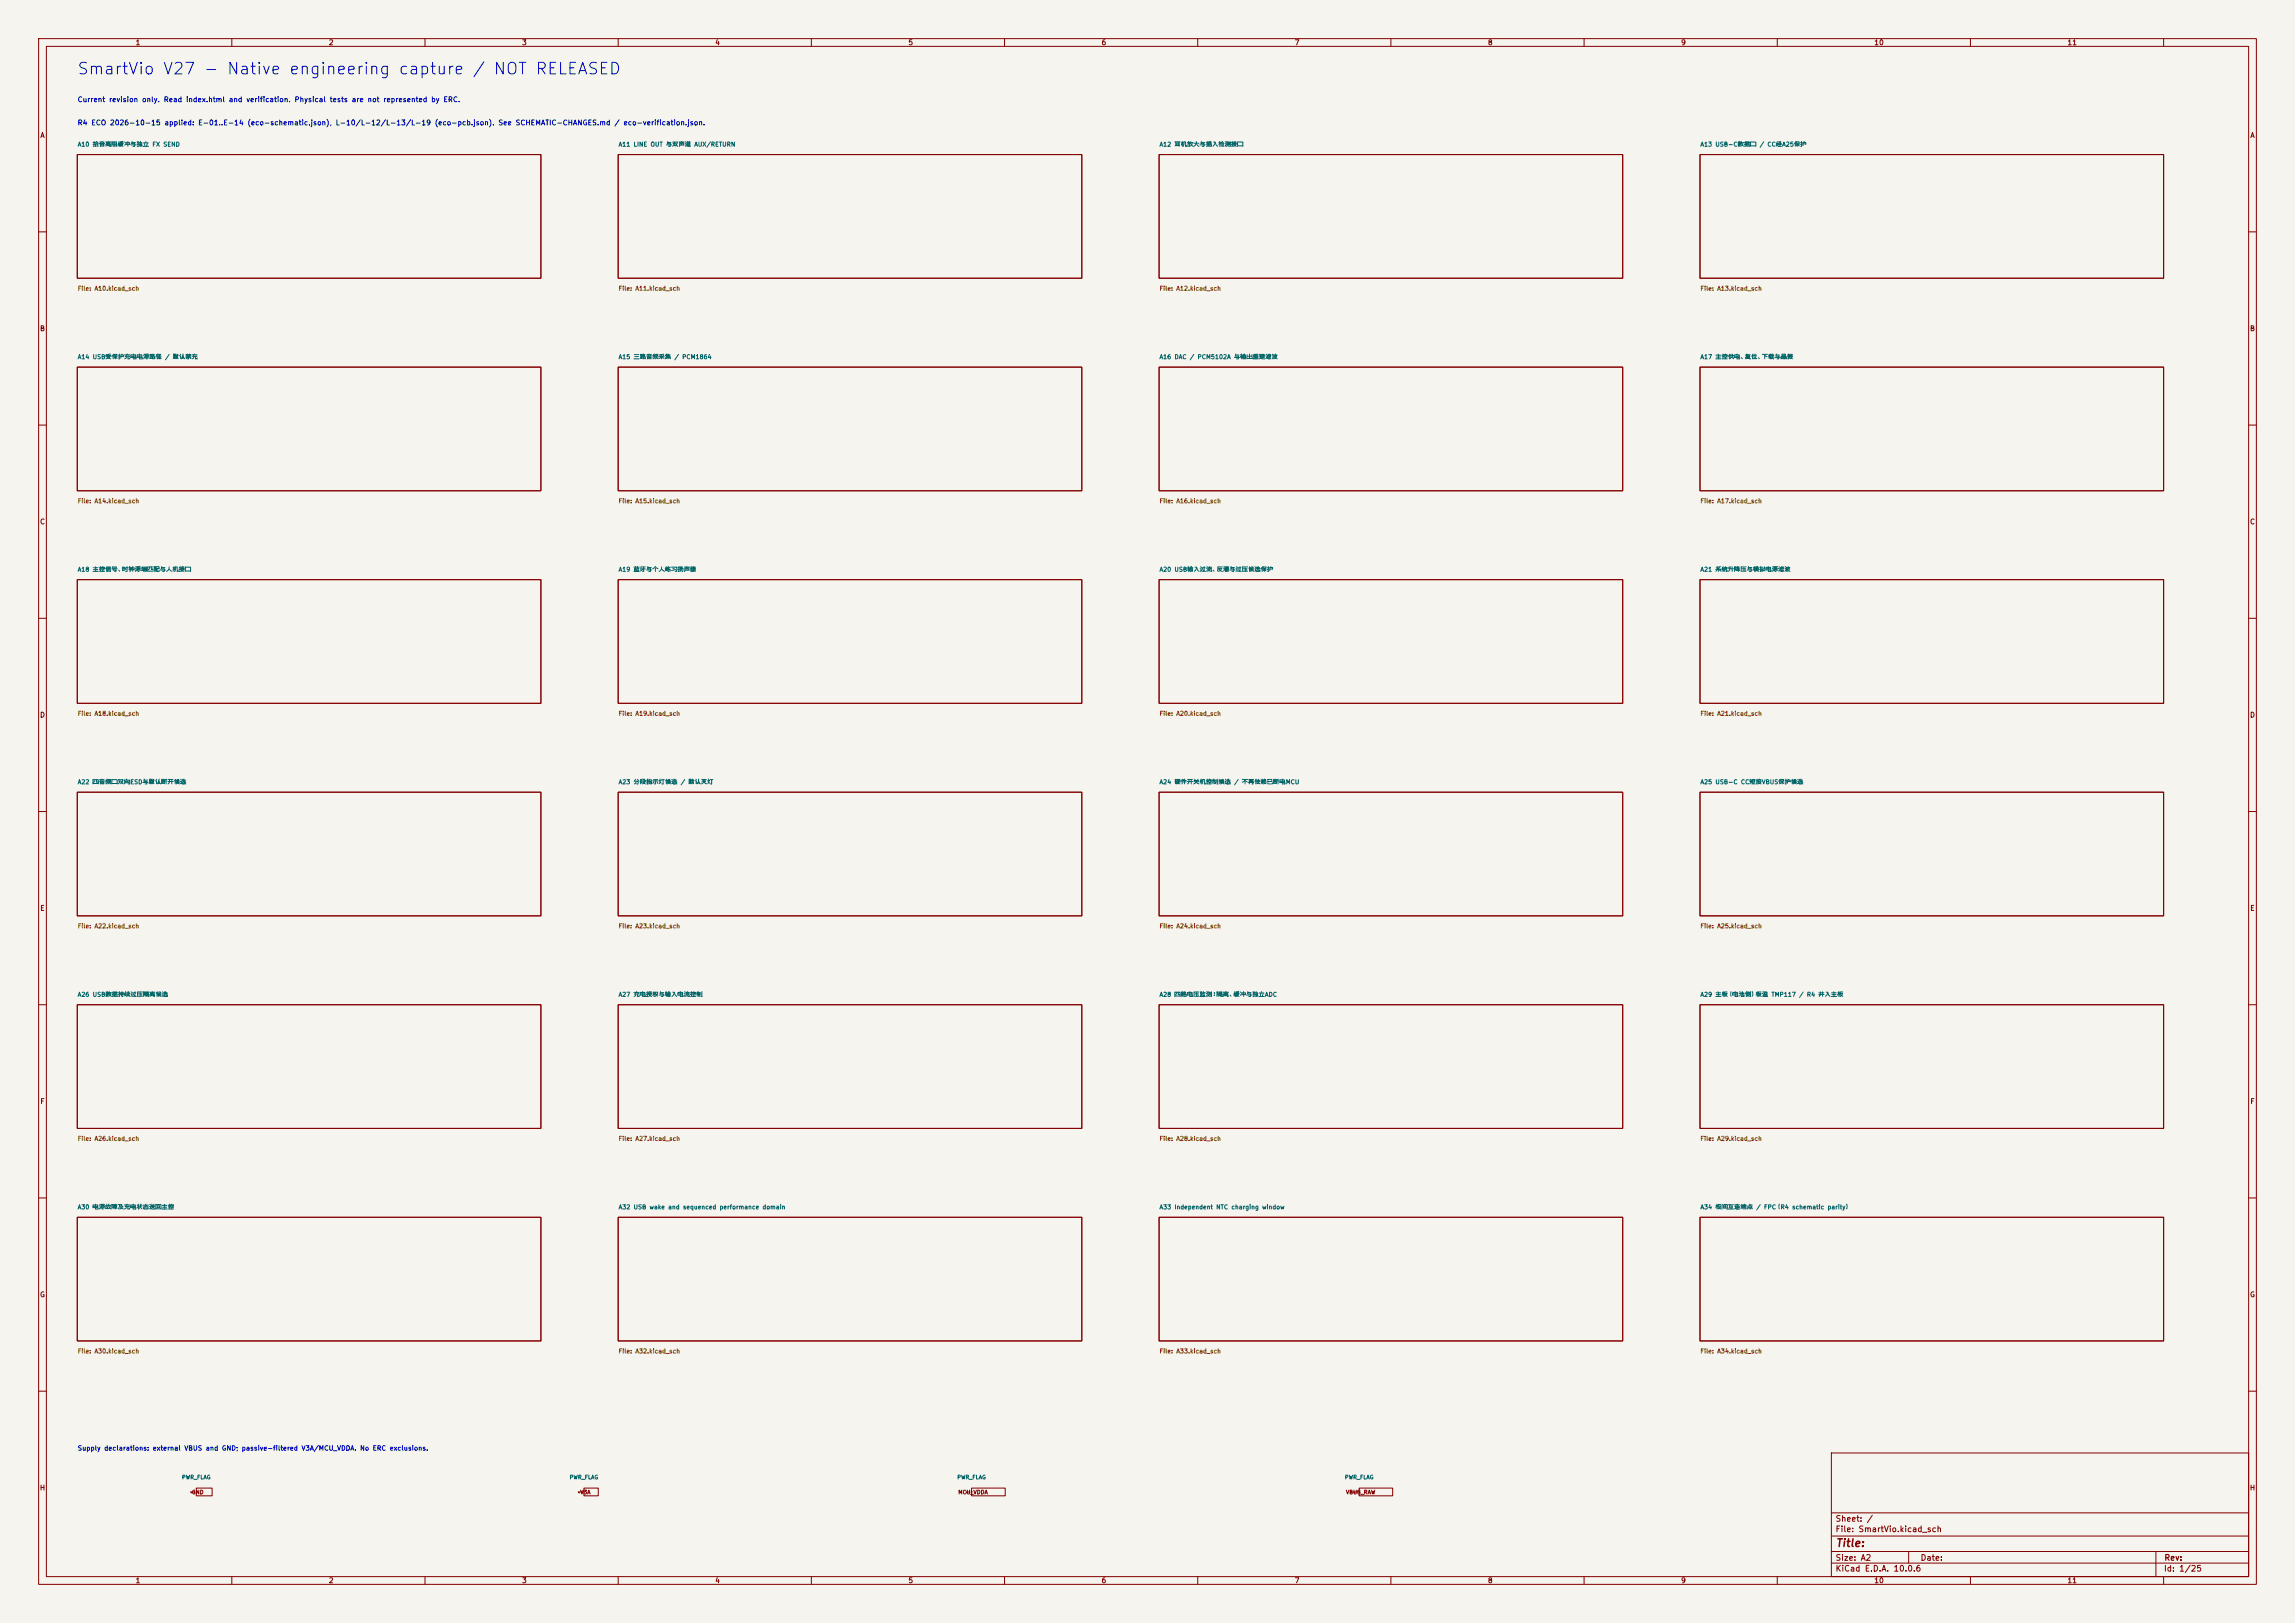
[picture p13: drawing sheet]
<svg xmlns="http://www.w3.org/2000/svg" width="594mm" height="420mm" viewBox="0 0 594 420" stroke-linecap="round" stroke-linejoin="round" font-family="sans-serif">
<defs><g id="words">
<text font-size="3" fill="#0000c2" x="19.8" y="20">SmartVio V27 - Native engineering capture / NOT RELEASED</text>
<text font-size="2" fill="#840000" x="475" y="400.8">Title:</text>
<g font-size="1.5" fill="#840000">
<text x="475" y="394.1">Sheet: /</text>
<text x="475" y="396.8">File: SmartVio.kicad_sch</text>
<text x="475" y="407">KiCad E.D.A. 10.0.6</text>
<text x="475" y="404.2">Size: A2</text>
<text x="497" y="404.2">Date:</text>
<text x="560" y="407">Id: 1/25</text>
<text x="560.1" y="404.2">Rev:</text>
</g>
<g font-size="1.3" fill="#840000">
<text x="35" y="12">1</text>
<text x="85" y="12">2</text>
<text x="135" y="12">3</text>
<text x="185" y="12">4</text>
<text x="235" y="12">5</text>
<text x="285" y="12">6</text>
<text x="335" y="12">7</text>
<text x="385" y="12">8</text>
<text x="435" y="12">9</text>
<text x="485" y="12">10</text>
<text x="535" y="12">11</text>
<text x="10.3" y="36">A</text>
<text x="582.3" y="36">A</text>
<text x="10.2" y="86">B</text>
<text x="582.2" y="86">B</text>
<text x="10.2" y="136">C</text>
<text x="582.2" y="136">C</text>
<text x="10.2" y="186">D</text>
<text x="582.2" y="186">D</text>
<text x="10.3" y="236">E</text>
<text x="582.3" y="236">E</text>
<text x="10.3" y="286">F</text>
<text x="582.3" y="286">F</text>
<text x="10.2" y="336">G</text>
<text x="582.2" y="336">G</text>
<text x="10.2" y="386">H</text>
<text x="582.2" y="386">H</text>
<text x="35" y="410">1</text>
<text x="85" y="410">2</text>
<text x="135" y="410">3</text>
<text x="185" y="410">4</text>
<text x="235" y="410">5</text>
<text x="285" y="410">6</text>
<text x="335" y="410">7</text>
<text x="385" y="410">8</text>
<text x="435" y="410">9</text>
<text x="485" y="410">10</text>
<text x="535" y="410">11</text>
</g>
<g font-size="1.3" fill="#0000c2">
<text x="20" y="26.7">Current revision only. Read index.html and verification. Physical tests are not represented by ERC.</text>
<text x="20" y="32.7">R4 ECO 2026-10-15 applied: E-01..E-14 (eco-schematic.json), L-10/L-12/L-13/L-19 (eco-pcb.json). See SCHEMATIC-CHANGES.md / eco-verification.json.</text>
</g>
<text font-size="1.2" fill="#0000c2" x="20" y="375.7">Supply declarations: external VBUS and GND; passive-filtered V3A/MCU_VDDA. No ERC exclusions.</text>
<g font-size="1.1" fill="#006464">
<text x="20" y="38.2">A10 拾音高阻缓冲与独立 FX SEND</text>
<text x="160" y="38.2">A11 LINE OUT 与双声道 AUX/RETURN</text>
<text x="300" y="38.2">A12 耳机放大与插入检测接口</text>
<text x="440" y="38.2">A13 USB-C数据口 / CC经A25保护</text>
<text x="20" y="93.2">A14 USB受保护充电电源路径 / 默认禁充</text>
<text x="160" y="93.2">A15 三路音频采集 / PCM1864</text>
<text x="300" y="93.2">A16 DAC / PCM5102A 与输出重建滤波</text>
<text x="440" y="93.2">A17 主控供电、复位、下载与晶振</text>
<text x="20" y="148.2">A18 主控信号、时钟源端匹配与人机接口</text>
<text x="160" y="148.2">A19 蓝牙与个人练习扬声器</text>
<text x="300" y="148.2">A20 USB输入过流、反灌与过压候选保护</text>
<text x="440" y="148.2">A21 系统升降压与模拟电源滤波</text>
<text x="20" y="203.2">A22 四音频口双向ESD与默认断开候选</text>
<text x="160" y="203.2">A23 分段指示灯候选 / 默认灭灯</text>
<text x="300" y="203.2">A24 硬件开关机控制候选 / 不再依赖已断电MCU</text>
<text x="440" y="203.2">A25 USB-C CC短接VBUS保护候选</text>
<text x="20" y="258.2">A26 USB数据持续过压隔离候选</text>
<text x="160" y="258.2">A27 充电授权与输入电流控制</text>
<text x="300" y="258.2">A28 四路电压监测：隔离、缓冲与独立ADC</text>
<text x="440" y="258.2">A29 主板（电池侧）板温 TMP117 / R4 并入主板</text>
<text x="20" y="313.2">A30 电源故障及充电状态送回主控</text>
<text x="160" y="313.2">A32 USB wake and sequenced performance domain</text>
<text x="300" y="313.2">A33 Independent NTC charging window</text>
<text x="440" y="313.2">A34 板间互连端点 / FPC（R4 schematic parity）</text>
</g>
<g font-size="1.1" fill="#725600">
<text x="20" y="75.5">File: A10.kicad_sch</text>
<text x="160" y="75.5">File: A11.kicad_sch</text>
<text x="300" y="75.5">File: A12.kicad_sch</text>
<text x="440" y="75.5">File: A13.kicad_sch</text>
<text x="20" y="130.5">File: A14.kicad_sch</text>
<text x="160" y="130.5">File: A15.kicad_sch</text>
<text x="300" y="130.5">File: A16.kicad_sch</text>
<text x="440" y="130.5">File: A17.kicad_sch</text>
<text x="20" y="185.5">File: A18.kicad_sch</text>
<text x="160" y="185.5">File: A19.kicad_sch</text>
<text x="300" y="185.5">File: A20.kicad_sch</text>
<text x="440" y="185.5">File: A21.kicad_sch</text>
<text x="20" y="240.5">File: A22.kicad_sch</text>
<text x="160" y="240.5">File: A23.kicad_sch</text>
<text x="300" y="240.5">File: A24.kicad_sch</text>
<text x="440" y="240.5">File: A25.kicad_sch</text>
<text x="20" y="295.5">File: A26.kicad_sch</text>
<text x="160" y="295.5">File: A27.kicad_sch</text>
<text x="300" y="295.5">File: A28.kicad_sch</text>
<text x="440" y="295.5">File: A29.kicad_sch</text>
<text x="20" y="350.5">File: A30.kicad_sch</text>
<text x="160" y="350.5">File: A32.kicad_sch</text>
<text x="300" y="350.5">File: A33.kicad_sch</text>
<text x="440" y="350.5">File: A34.kicad_sch</text>
</g>
<g font-size="1" fill="#006464">
<text x="47" y="383">PWR_FLAG</text>
<text x="147.3" y="383">PWR_FLAG</text>
<text x="247.6" y="383">PWR_FLAG</text>
<text x="348" y="383">PWR_FLAG</text>
</g>
<g font-size="1" fill="#840000">
<text x="49.6" y="386.9">GND</text>
<text x="150.1" y="386.9">V3A</text>
<text x="247.9" y="386.9">MCU_VDDA</text>
<text x="348.3" y="386.9">VBUS_RAW</text>
</g>
<g font-size="1" fill="#a90000">
<text x="50.6" y="386.7" transform="rotate(-90 50.6 386.7)">1</text>
<text x="150.9" y="386.7" transform="rotate(-90 150.9 386.7)">1</text>
<text x="251.3" y="386.7" transform="rotate(-90 251.3 386.7)">1</text>
<text x="351.6" y="386.7" transform="rotate(-90 351.6 386.7)">1</text>
</g>
</g></defs>
<path d="M0 0h594v420h-594z" fill="#f5f4ef" stroke="#f5f4ef" stroke-width=".26"/>
<g fill="none" stroke="#840000" stroke-width=".26">
<path d="M10 10h574v400h-574zM12 12h570v396h-570zM60 10v2M110 10v2M160 10v2M210 10v2M260 10v2M310 10v2M360 10v2M410 10v2M460 10v2M510 10v2"/>
<path d="M560 10v2M20 40h120v32h-120zM160 40h120v32h-120zM300 40h120v32h-120zM440 40h120v32h-120zM10 60h2M582 60h2M20 95h120v32h-120zM160 95h120v32h-120zM300 95h120v32h-120zM440 95h120v32h-120zM10 110h2"/>
<path d="M582 110h2M20 150h120v32h-120zM160 150h120v32h-120zM300 150h120v32h-120zM440 150h120v32h-120zM10 160h2M582 160h2M10 210h2M20 205h120v32h-120zM160 205h120v32h-120zM300 205h120v32h-120zM440 205h120v32h-120z"/>
<path d="M582 210h2M20 260h120v32h-120zM160 260h120v32h-120zM300 260h120v32h-120zM440 260h120v32h-120zM10 260h2M582 260h2M10 310h2M20 315h120v32h-120zM160 315h120v32h-120zM300 315h120v32h-120zM440 315h120v32h-120z"/>
<path d="M582 310h2M10 360h2M474 376h108v32h-108zM582 360h2M50.8 386.1h.1M50.8 385.1h4.1v2h-4.1zM151.1 386.1h.1M151.1 385.1h3.7v2h-3.7zM251.5 386.1h.1M251.5 385.1h8.7v2h-8.7zM351.8 386.1h.1M351.8 385.1h8.7v2h-8.7z"/>
<path d="M474 397.5h108M474 391.5h108M60 408v2M110 408v2M160 408v2M210 408v2M260 408v2M310 408v2M360 408v2M410 408v2M460 408v2M474 404.5h108"/>
<path d="M474 401.5h108M494 401.5v3M510 408v2M558 401.5v6.5M560 408v2"/>
</g>
<use href="#words"/>
</svg>
